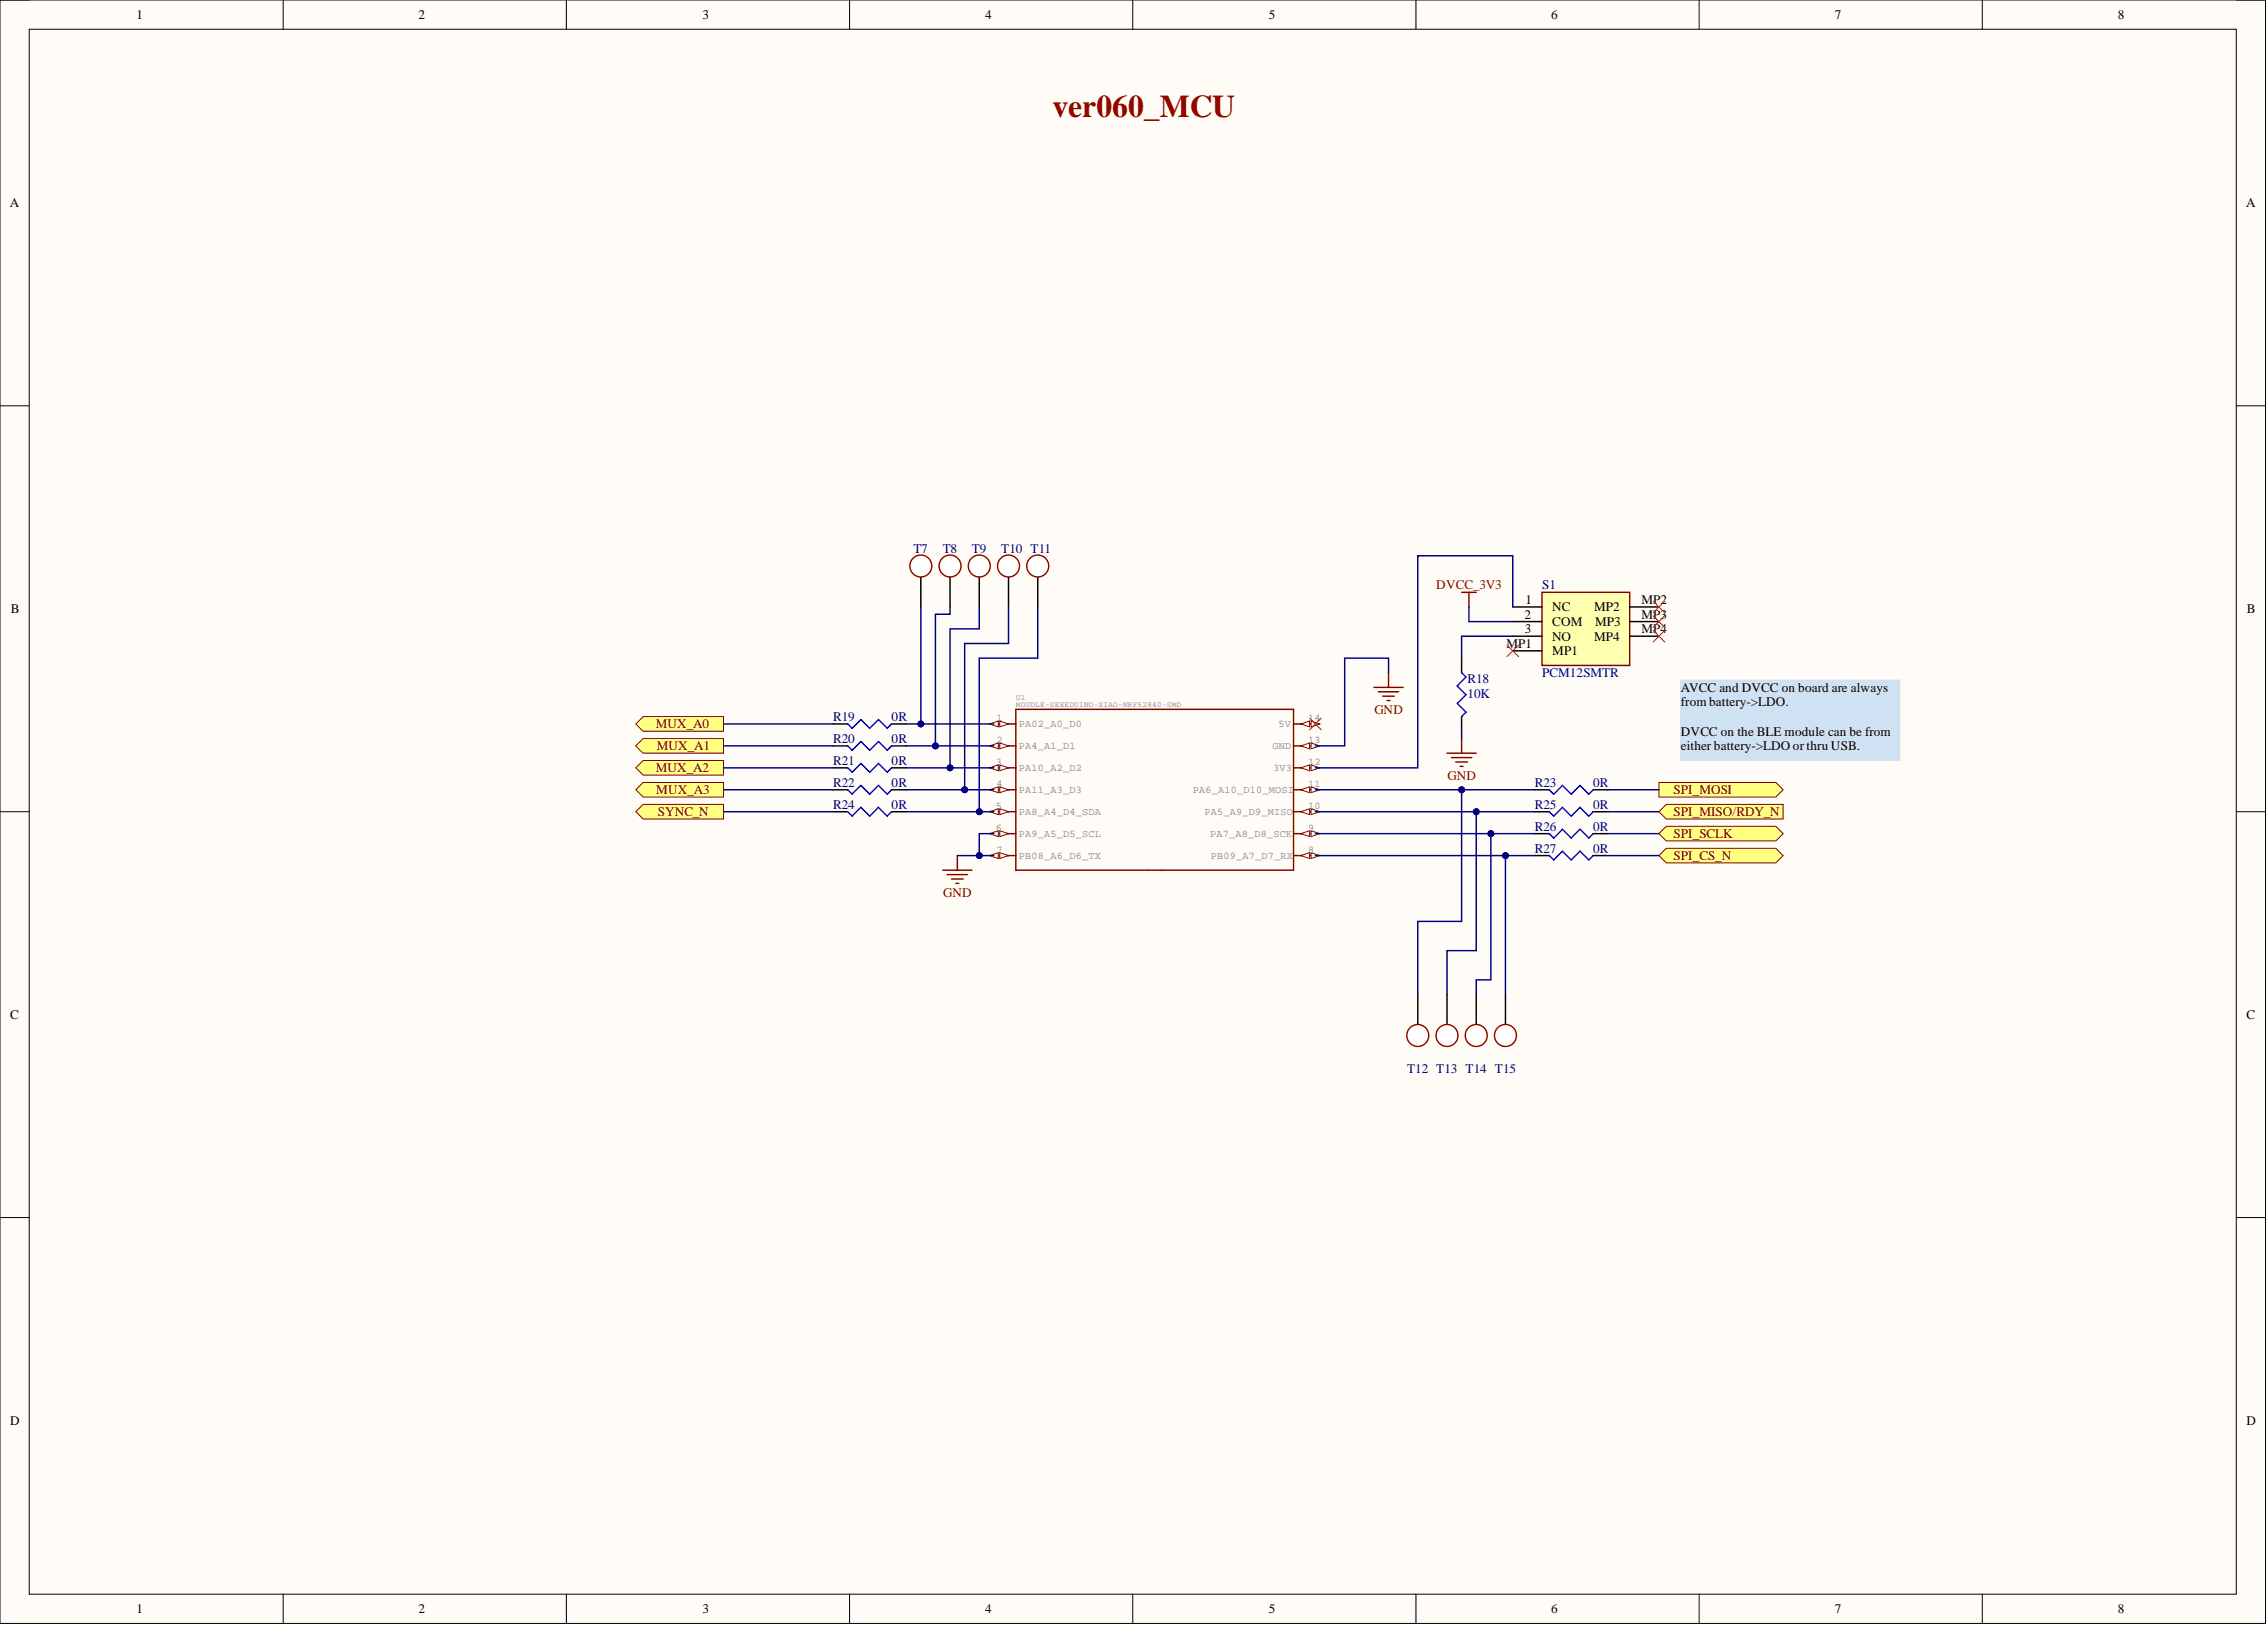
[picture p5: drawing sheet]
<svg xmlns="http://www.w3.org/2000/svg" width="393mm" height="282mm" viewBox="0 0 393 282" stroke-linecap="round" stroke-linejoin="round" font-family="sans-serif">
<defs><g id="words">
<text font-size="5.5" fill="#980000" x="182.6" y="20.4">ver060_MCU</text>
<g font-size="2.3">
<text x="23.7" y="3.3">1</text>
<text x="72.6" y="3.3">2</text>
<text x="121.9" y="3.3">3</text>
<text x="170.9" y="3.3">4</text>
<text x="220.1" y="3.3">5</text>
<text x="269.2" y="3.3">6</text>
<text x="318.4" y="3.3">7</text>
<text x="367.5" y="3.3">8</text>
<text x="1.7" y="35.9">A</text>
<text x="389.7" y="35.9">A</text>
<text x="1.9" y="106.4">B</text>
<text x="264.5" y="107.3">2</text>
<text x="264.7" y="104.8">1</text>
<text x="269.3" y="106">NC</text>
<text x="276.6" y="106">MP2</text>
<text x="284.8" y="104.8">MP2</text>
<text x="284.8" y="107.3">MP3</text>
<text x="389.9" y="106.4">B</text>
<text x="261.4" y="112.4">MP1</text>
<text x="264.6" y="109.8">3</text>
<text x="269.3" y="108.6">COM</text>
<text x="269.3" y="111.1">NO</text>
<text x="269.3" y="113.7">MP1</text>
<text x="276.6" y="111.1">MP4</text>
<text x="276.8" y="108.6">MP3</text>
<text x="284.8" y="109.8">MP4</text>
<text x="291.6" y="120">AVCC and DVCC on board are always</text>
<text x="291.6" y="122.5">from battery-&gt;LDO.</text>
<text x="291.6" y="127.6">DVCC on the BLE module can be from</text>
<text x="291.6" y="130.1">either battery-&gt;LDO or thru USB.</text>
<text x="1.8" y="176.7">C</text>
<text x="389.8" y="176.7">C</text>
<text x="1.8" y="247.2">D</text>
<text x="389.8" y="247.2">D</text>
<text x="23.7" y="279.8">1</text>
<text x="72.6" y="279.8">2</text>
<text x="121.9" y="279.8">3</text>
<text x="170.9" y="279.8">4</text>
<text x="220.1" y="279.8">5</text>
<text x="269.2" y="279.8">6</text>
<text x="318.4" y="279.8">7</text>
<text x="367.5" y="279.8">8</text>
</g>
<g font-size="2.3" fill="#000080">
<text x="158.5" y="95.9">T7</text>
<text x="163.6" y="95.9">T8</text>
<text x="168.6" y="95.9">T9</text>
<text x="173.7" y="95.9">T10 T11</text>
<text x="267.6" y="102.2">S1</text>
<text x="254.6" y="118.5">R18</text>
<text x="267.6" y="117.5">PCM12SMTR</text>
<text x="144.6" y="125.1">R19</text>
<text x="154.7" y="125.1">0R</text>
<text x="254.6" y="121">10K</text>
<text x="144.6" y="128.9">R20</text>
<text x="154.7" y="128.9">0R</text>
<text x="144.6" y="132.7">R21</text>
<text x="144.6" y="136.5">R22</text>
<text x="154.7" y="132.7">0R</text>
<text x="154.7" y="136.5">0R</text>
<text x="266.3" y="136.5">R23</text>
<text x="276.4" y="136.5">0R</text>
<text x="144.6" y="140.3">R24</text>
<text x="154.7" y="140.3">0R</text>
<text x="266.3" y="140.3">R25</text>
<text x="276.4" y="140.3">0R</text>
<text x="266.3" y="144.1">R26</text>
<text x="266.3" y="147.9">R27</text>
<text x="276.4" y="144.1">0R</text>
<text x="276.4" y="147.9">0R</text>
<text x="244.1" y="186.1">T12 T13 T14 T15</text>
</g>
<g font-size="2.3" fill="#800000">
<text x="249.2" y="102.2">DVCC_3V3</text>
<text x="238.5" y="123.8">GND</text>
<text x="113.8" y="126.3">MUX_A0</text>
<text x="114" y="130.1">MUX_A1</text>
<text x="113.8" y="133.9">MUX_A2</text>
<text x="113.9" y="137.8">MUX_A3</text>
<text x="251.2" y="135.2">GND</text>
<text x="290.4" y="137.8">SPI_MOSI</text>
<text x="114.1" y="141.6">SYNC_N</text>
<text x="290.4" y="141.6">SPI_MISO/RDY_N</text>
<text x="290.4" y="145.4">SPI_SCLK</text>
<text x="290.4" y="149.2">SPI_CS_N</text>
<text x="163.7" y="155.5">GND</text>
</g>
<g font-size="1.8" fill="#808080">
<text x="172.9" y="125.1">1</text>
<text x="227" y="125.1">14</text>
<text x="172.9" y="128.9">2</text>
<text x="176.8" y="126.1">PA02_A0_D0</text>
<text x="176.8" y="129.9">PA4_A1_D1</text>
<text x="220.8" y="129.9">GND</text>
<text x="221.8" y="126.1">5V</text>
<text x="227" y="128.9">13</text>
<text x="172.8" y="132.7">3</text>
<text x="172.9" y="136.5">4</text>
<text x="176.8" y="133.7">PA10_A2_D2</text>
<text x="176.8" y="137.5">PA11_A3_D3</text>
<text x="206.9" y="137.5">PA6_A10_D10_MOSI</text>
<text x="220.9" y="133.7">3V3</text>
<text x="227" y="136.5">11</text>
<text x="227" y="132.7">12</text>
<text x="172.8" y="140.3">5</text>
<text x="176.8" y="141.3">PA8_A4_D4_SDA</text>
<text x="209" y="141.3">PA5_A9_D9_MISO</text>
<text x="227" y="140.3">10</text>
<text x="172.8" y="144.1">6</text>
<text x="172.9" y="147.9">7</text>
<text x="176.8" y="145.1">PA9_A5_D5_SCL</text>
<text x="176.8" y="148.9">PB08_A6_D6_TX</text>
<text x="210" y="145.1">PA7_A8_D8_SCK</text>
<text x="210.1" y="148.9">PB09_A7_D7_RX</text>
<text x="227" y="147.9">8</text>
<text x="227" y="144.1">9</text>
</g>
<g font-size="1.4" fill="#808080">
<text x="176.3" y="121.3">U1</text>
<text x="176.3" y="122.6">MOUDLE-SEEEDUINO-XIAO-NRF52840-SMD</text>
</g>
</g></defs>
<path d="M0 0h393.1v281.6h-393.1z" fill-rule="evenodd" fill="#fffcf8"/>
<path d="M0 0h393.1v281.6h-393.1z" fill="none" stroke="#000" stroke-width=".17"/>
<path d="M5.1 5.1h382.9v271.4h-382.9z" fill-rule="evenodd" fill="#fffcf8"/>
<g fill="none" stroke="#000" stroke-width=".17">
<path d="M0 0h5.1M49.1 0v5.1M98.3 0v5.1M147.4 0v5.1M196.5 0v5.1M245.7 0v5.1M294.8 0v5.1M344 0v5.1M388 0h5.1v5.1M5.1 5.1h382.9v271.4h-382.9zM0 70.4h5.1M388 70.4h5.1"/>
<path d="M0 140.8h5.1M388 140.8h5.1M0 211.2h5.1M388 211.2h5.1M49.1 276.5v5.1M98.3 276.5v5.1M147.4 276.5v5.1M196.5 276.5v5.1M245.7 276.5v5.1M294.8 276.5v5.1M344 276.5v5.1M393.1 276.5v5.1"/>
</g>
<g fill="none" stroke="#800000" stroke-width=".25">
<path d="M172.5 125.6h3.8M175 129.4h1.3M175 133.2h1.3M175 137h1.3M176.3 123h48.1v27.9h-48.1zM224.4 125.6h1.3M224.4 129.4h1.3M224.4 133.2h1.3M224.4 137h1.3M175 140.8h1.3M175 144.6h1.3M175 148.4h1.3"/>
<path d="M224.4 140.8h1.3M224.4 144.6h1.3M224.4 148.4h1.3"/>
</g>
<path d="M173.5 125.1l1.5 .5-1.5 .5z" fill="#f8fcff"/>
<path d="M173.5 125.1l1.5 .5-1.5 .5z" fill="none" stroke="#800000" stroke-width=".17"/>
<path d="M171.7 125.6l1.5-.5v1z" fill="#f8fcff"/>
<path d="M171.7 125.6l1.5-.5v1z" fill="none" stroke="#800000" stroke-width=".17"/>
<path d="M172.5 129.4h2.5" fill="none" stroke="#800000" stroke-width=".25"/>
<path d="M173.5 128.9l1.5 .5-1.5 .5z" fill="#f8fcff"/>
<path d="M173.5 128.9l1.5 .5-1.5 .5z" fill="none" stroke="#800000" stroke-width=".17"/>
<path d="M171.7 129.4l1.5-.5v1z" fill="#f8fcff"/>
<path d="M171.7 129.4l1.5-.5v1z" fill="none" stroke="#800000" stroke-width=".17"/>
<path d="M172.5 133.2h2.5" fill="none" stroke="#800000" stroke-width=".25"/>
<path d="M173.5 132.7l1.5 .5-1.5 .5z" fill="#f8fcff"/>
<path d="M173.5 132.7l1.5 .5-1.5 .5z" fill="none" stroke="#800000" stroke-width=".17"/>
<path d="M171.7 133.2l1.5-.5v1z" fill="#f8fcff"/>
<path d="M171.7 133.2l1.5-.5v1z" fill="none" stroke="#800000" stroke-width=".17"/>
<path d="M172.5 137h2.5" fill="none" stroke="#800000" stroke-width=".25"/>
<path d="M173.5 136.5l1.5 .5-1.5 .5z" fill="#f8fcff"/>
<path d="M173.5 136.5l1.5 .5-1.5 .5z" fill="none" stroke="#800000" stroke-width=".17"/>
<path d="M171.7 137l1.5-.5v1z" fill="#f8fcff"/>
<path d="M171.7 137l1.5-.5v1z" fill="none" stroke="#800000" stroke-width=".17"/>
<path d="M172.5 140.8h2.5" fill="none" stroke="#800000" stroke-width=".25"/>
<path d="M173.5 140.3l1.5 .5-1.5 .5z" fill="#f8fcff"/>
<path d="M173.5 140.3l1.5 .5-1.5 .5z" fill="none" stroke="#800000" stroke-width=".17"/>
<path d="M171.7 140.8l1.5-.5v1z" fill="#f8fcff"/>
<path d="M171.7 140.8l1.5-.5v1z" fill="none" stroke="#800000" stroke-width=".17"/>
<path d="M172.5 144.6h2.5" fill="none" stroke="#800000" stroke-width=".25"/>
<path d="M173.5 144.1l1.5 .5-1.5 .5z" fill="#f8fcff"/>
<path d="M173.5 144.1l1.5 .5-1.5 .5z" fill="none" stroke="#800000" stroke-width=".17"/>
<path d="M171.7 144.6l1.5-.5v1z" fill="#f8fcff"/>
<path d="M171.7 144.6l1.5-.5v1z" fill="none" stroke="#800000" stroke-width=".17"/>
<path d="M172.5 148.4h2.5" fill="none" stroke="#800000" stroke-width=".25"/>
<path d="M173.5 147.9l1.5 .5-1.5 .5z" fill="#f8fcff"/>
<path d="M173.5 147.9l1.5 .5-1.5 .5z" fill="none" stroke="#800000" stroke-width=".17"/>
<path d="M171.7 148.4l1.5-.5v1z" fill="#f8fcff"/>
<path d="M171.7 148.4l1.5-.5v1z" fill="none" stroke="#800000" stroke-width=".17"/>
<path d="M225.7 148.4h2.5" fill="none" stroke="#800000" stroke-width=".25"/>
<path d="M225.7 148.4l1.5-.5v1z" fill="#f8fcff"/>
<path d="M225.7 148.4l1.5-.5v1z" fill="none" stroke="#800000" stroke-width=".17"/>
<path d="M227.5 147.9l1.5 .5-1.5 .5z" fill="#f8fcff"/>
<path d="M227.5 147.9l1.5 .5-1.5 .5z" fill="none" stroke="#800000" stroke-width=".17"/>
<path d="M225.7 144.6h2.5" fill="none" stroke="#800000" stroke-width=".25"/>
<path d="M225.7 144.6l1.5-.5v1z" fill="#f8fcff"/>
<path d="M225.7 144.6l1.5-.5v1z" fill="none" stroke="#800000" stroke-width=".17"/>
<path d="M227.5 144.1l1.5 .5-1.5 .5z" fill="#f8fcff"/>
<path d="M227.5 144.1l1.5 .5-1.5 .5z" fill="none" stroke="#800000" stroke-width=".17"/>
<path d="M225.7 140.8h2.5" fill="none" stroke="#800000" stroke-width=".25"/>
<path d="M225.7 140.8l1.5-.5v1z" fill="#f8fcff"/>
<path d="M225.7 140.8l1.5-.5v1z" fill="none" stroke="#800000" stroke-width=".17"/>
<path d="M227.5 140.3l1.5 .5-1.5 .5z" fill="#f8fcff"/>
<path d="M227.5 140.3l1.5 .5-1.5 .5z" fill="none" stroke="#800000" stroke-width=".17"/>
<path d="M225.7 137h2.5" fill="none" stroke="#800000" stroke-width=".25"/>
<path d="M225.7 137l1.5-.5v1z" fill="#f8fcff"/>
<path d="M225.7 137l1.5-.5v1z" fill="none" stroke="#800000" stroke-width=".17"/>
<path d="M227.5 136.5l1.5 .5-1.5 .5z" fill="#f8fcff"/>
<path d="M227.5 136.5l1.5 .5-1.5 .5z" fill="none" stroke="#800000" stroke-width=".17"/>
<path d="M225.7 133.2h2.5" fill="none" stroke="#800000" stroke-width=".25"/>
<path d="M225.7 133.2l1.5-.5v1z" fill="#f8fcff"/>
<path d="M225.7 133.2l1.5-.5v1z" fill="none" stroke="#800000" stroke-width=".17"/>
<path d="M227.5 132.7l1.5 .5-1.5 .5z" fill="#f8fcff"/>
<path d="M227.5 132.7l1.5 .5-1.5 .5z" fill="none" stroke="#800000" stroke-width=".17"/>
<path d="M225.7 129.4h2.5" fill="none" stroke="#800000" stroke-width=".25"/>
<path d="M225.7 129.4l1.5-.5v1z" fill="#f8fcff"/>
<path d="M225.7 129.4l1.5-.5v1z" fill="none" stroke="#800000" stroke-width=".17"/>
<path d="M227.5 128.9l1.5 .5-1.5 .5z" fill="#f8fcff"/>
<path d="M227.5 128.9l1.5 .5-1.5 .5z" fill="none" stroke="#800000" stroke-width=".17"/>
<path d="M225.7 125.6h2.5" fill="none" stroke="#800000" stroke-width=".25"/>
<path d="M225.7 125.6l1.5-.5v1z" fill="#f8fcff"/>
<path d="M225.7 125.6l1.5-.5v1z" fill="none" stroke="#800000" stroke-width=".17"/>
<path d="M227.5 125.1l1.5 .5-1.5 .5z" fill="#f8fcff"/>
<path d="M227.5 125.1l1.5 .5-1.5 .5z" fill="none" stroke="#800000" stroke-width=".17"/>
<path d="M287.8 135.7h20.3l1.3 1.3-1.3 1.3h-20.3z" fill-rule="evenodd" fill="#ffff80"/>
<path d="M287.8 135.7h20.3l1.3 1.3-1.3 1.3h-20.3z" fill="none" stroke="#800000" stroke-width=".17"/>
<path d="M289.1 143.3h19l1.3 1.3-1.3 1.3h-19l-1.3-1.3z" fill-rule="evenodd" fill="#ffff80"/>
<path d="M289.1 143.3h19l1.3 1.3-1.3 1.3h-19l-1.3-1.3z" fill="none" stroke="#800000" stroke-width=".17"/>
<path d="M289.1 147.1h19l1.3 1.3-1.3 1.3h-19l-1.3-1.3z" fill-rule="evenodd" fill="#ffff80"/>
<path d="M289.1 147.1h19l1.3 1.3-1.3 1.3h-19l-1.3-1.3z" fill="none" stroke="#800000" stroke-width=".17"/>
<path d="M289.1 139.5h20.3v2.6h-20.3l-1.3-1.3z" fill-rule="evenodd" fill="#ffff80"/>
<path d="M289.1 139.5h20.3v2.6h-20.3l-1.3-1.3z" fill="none" stroke="#800000" stroke-width=".17"/>
<path d="M111.6 139.5h13.9v2.6h-13.9l-1.3-1.3z" fill-rule="evenodd" fill="#ffff80"/>
<path d="M111.6 139.5h13.9v2.6h-13.9l-1.3-1.3z" fill="none" stroke="#800000" stroke-width=".17"/>
<path d="M266.3 137h2.5M276.4 137h2.6M266.3 140.8h2.5M266.3 144.6h2.5M266.3 148.4h2.5M276.4 140.8h2.6M276.4 144.6h2.6M276.4 148.4h2.6" fill="none" stroke="#000" stroke-width=".25"/>
<path d="M268.8 137l.8 .8 1.5-1.6 1.5 1.6 1.5-1.6 1.6 1.6 .7-.8M268.8 140.8l.8 .8 1.5-1.6 1.5 1.6 1.5-1.6 1.6 1.6 .7-.8M268.8 144.6l.8 .8 1.5-1.6 1.5 1.6 1.5-1.6 1.6 1.6 .7-.8M268.8 148.4l.8 .8 1.5-1.6 1.5 1.6 1.5-1.6 1.6 1.6 .7-.8" fill="none" stroke="#00f" stroke-width=".25"/>
<path d="M111.6 124.3h13.9v2.5h-13.9l-1.3-1.2z" fill-rule="evenodd" fill="#ffff80"/>
<path d="M111.6 124.3h13.9v2.5h-13.9l-1.3-1.2z" fill="none" stroke="#800000" stroke-width=".17"/>
<path d="M111.6 128.1h13.9v2.6h-13.9l-1.3-1.3z" fill-rule="evenodd" fill="#ffff80"/>
<path d="M111.6 128.1h13.9v2.6h-13.9l-1.3-1.3z" fill="none" stroke="#800000" stroke-width=".17"/>
<path d="M111.6 131.9h13.9v2.6h-13.9l-1.3-1.3z" fill-rule="evenodd" fill="#ffff80"/>
<path d="M111.6 131.9h13.9v2.6h-13.9l-1.3-1.3z" fill="none" stroke="#800000" stroke-width=".17"/>
<path d="M111.6 135.7h13.9v2.6h-13.9l-1.3-1.3z" fill-rule="evenodd" fill="#ffff80"/>
<path d="M111.6 135.7h13.9v2.6h-13.9l-1.3-1.3z" fill="none" stroke="#800000" stroke-width=".17"/>
<path d="M238.4 119.2h5.1M239.1 120h3.6M240.9 116.7v2.5M239.9 120.8h2M240.7 121.5h.5M163.6 150.9h5M164.3 151.7h3.6M165.1 152.5h2M165.9 153.2h.5M166.1 148.4v2.5" fill="none" stroke="#800000" stroke-width=".25"/>
<path d="M227.2 124.6l2.1 2M229.3 124.6l-2.1 2" fill="none" stroke="#f00" stroke-width=".17"/>
<path d="M144.6 125.6h2.5M144.6 129.4h2.5M144.6 133.2h2.5M144.6 137h2.5M154.7 125.6h2.5M154.7 129.4h2.5M154.7 133.2h2.5M154.7 137h2.5M144.6 140.8h2.5M154.7 140.8h2.5" fill="none" stroke="#000" stroke-width=".25"/>
<path d="M147.1 125.6l.8 .7 1.5-1.5 1.5 1.5 1.5-1.5 1.5 1.5 .8-.7M147.1 129.4l.8 .7 1.5-1.5 1.5 1.5 1.5-1.5 1.5 1.5 .8-.7M147.1 133.2l.8 .7 1.5-1.5 1.5 1.5 1.5-1.5 1.5 1.5 .8-.7M147.1 137l.8 .8 1.5-1.6 1.5 1.6 1.5-1.6 1.5 1.6 .8-.8M147.1 140.8l.8 .8 1.5-1.6 1.5 1.6 1.5-1.6 1.5 1.6 .8-.8" fill="none" stroke="#00f" stroke-width=".25"/>
<path d="M291.6 118h38.1v13.9h-38.1z" fill-rule="evenodd" fill="#cfe2f3"/>
<path d="M291.6 118h38.1v13.9h-38.1z" fill="none" stroke="#cfe2f3" stroke-width=".17"/>
<circle cx="159.8" cy="98.2" r="1.9" fill="#fff"/>
<circle cx="159.8" cy="98.2" r="1.9" fill="none" stroke="#980000" stroke-width=".25"/>
<path d="M159.8 100.2v5.1" fill="none" stroke="#000" stroke-width=".25"/>
<circle cx="164.8" cy="98.2" r="1.9" fill="#fff"/>
<circle cx="164.8" cy="98.2" r="1.9" fill="none" stroke="#980000" stroke-width=".25"/>
<path d="M164.8 100.2v5.1" fill="none" stroke="#000" stroke-width=".25"/>
<circle cx="169.9" cy="98.2" r="1.9" fill="#fff"/>
<circle cx="169.9" cy="98.2" r="1.9" fill="none" stroke="#980000" stroke-width=".25"/>
<path d="M169.9 100.2v5.1" fill="none" stroke="#000" stroke-width=".25"/>
<circle cx="175" cy="98.2" r="1.9" fill="#fff"/>
<circle cx="175" cy="98.2" r="1.9" fill="none" stroke="#980000" stroke-width=".25"/>
<path d="M175 100.2v5.1" fill="none" stroke="#000" stroke-width=".25"/>
<circle cx="180.1" cy="98.2" r="1.9" fill="#fff"/>
<circle cx="180.1" cy="98.2" r="1.9" fill="none" stroke="#980000" stroke-width=".25"/>
<path d="M180.1 100.2v5.1" fill="none" stroke="#000" stroke-width=".25"/>
<circle cx="261.2" cy="179.6" r="1.9" fill="#fff"/>
<circle cx="261.2" cy="179.6" r="1.9" fill="none" stroke="#980000" stroke-width=".25"/>
<path d="M261.2 172.5v5.1" fill="none" stroke="#000" stroke-width=".25"/>
<circle cx="256.1" cy="179.6" r="1.9" fill="#fff"/>
<circle cx="256.1" cy="179.6" r="1.9" fill="none" stroke="#980000" stroke-width=".25"/>
<path d="M256.1 172.5v5.1" fill="none" stroke="#000" stroke-width=".25"/>
<circle cx="251.1" cy="179.6" r="1.9" fill="#fff"/>
<circle cx="251.1" cy="179.6" r="1.9" fill="none" stroke="#980000" stroke-width=".25"/>
<path d="M251.1 172.5v5.1" fill="none" stroke="#000" stroke-width=".25"/>
<circle cx="246" cy="179.6" r="1.9" fill="#fff"/>
<circle cx="246" cy="179.6" r="1.9" fill="none" stroke="#980000" stroke-width=".25"/>
<path d="M246 172.5v5.1" fill="none" stroke="#000" stroke-width=".25"/>
<path d="M267.6 102.7h15.2v12.7h-15.2z" fill-rule="evenodd" fill="#ffffb0"/>
<path d="M253.6 102.7h2.5M254.9 102.7v2.6M267.6 102.7h15.2v12.7h-15.2z" fill="none" stroke="#800000" stroke-width=".25"/>
<path d="M262.5 105.3h5.1M262.5 107.8h5.1M262.5 110.4h5.1M262.5 112.9h5.1M282.8 105.3h5M282.8 107.8h5M282.8 110.4h5" fill="none" stroke="#000" stroke-width=".25"/>
<path d="M261.5 111.9l2 2M263.5 111.9l-2 2M286.8 109.3l2.1 2.1M286.8 106.8l2.1 2M286.8 104.3l2.1 2M288.9 109.3l-2.1 2.1M288.9 106.8l-2.1 2M288.9 104.3l-2.1 2" fill="none" stroke="#f00" stroke-width=".17"/>
<path d="M228.2 137h38.1" fill="none" stroke="#000080" stroke-width=".25"/>
<circle cx="253.6" cy="137" r=".51" fill="#000080"/>
<circle cx="253.6" cy="137" r=".51" fill="none" stroke="#000080" stroke-width=".17"/>
<path d="M228.2 140.8h38.1" fill="none" stroke="#000080" stroke-width=".25"/>
<circle cx="256.1" cy="140.8" r=".51" fill="#000080"/>
<circle cx="256.1" cy="140.8" r=".51" fill="none" stroke="#000080" stroke-width=".17"/>
<path d="M228.2 144.6h38.1" fill="none" stroke="#000080" stroke-width=".25"/>
<circle cx="258.7" cy="144.6" r=".51" fill="#000080"/>
<circle cx="258.7" cy="144.6" r=".51" fill="none" stroke="#000080" stroke-width=".17"/>
<path d="M228.2 148.4h38.1" fill="none" stroke="#000080" stroke-width=".25"/>
<circle cx="261.2" cy="148.4" r=".51" fill="#000080"/>
<circle cx="261.2" cy="148.4" r=".51" fill="none" stroke="#000080" stroke-width=".17"/>
<path d="M166.1 148.4h6.4" fill="none" stroke="#000080" stroke-width=".25"/>
<circle cx="169.9" cy="148.4" r=".51" fill="#000080"/>
<circle cx="169.9" cy="148.4" r=".51" fill="none" stroke="#000080" stroke-width=".17"/>
<path d="M172.5 144.6h-2.6v3.8" fill="none" stroke="#000080" stroke-width=".25"/>
<circle cx="169.9" cy="148.4" r=".51" fill="#000080"/>
<circle cx="169.9" cy="148.4" r=".51" fill="none" stroke="#000080" stroke-width=".17"/>
<path d="M240.9 116.7v-2.5h-7.6v15.2h-5.1M125.5 125.6h19.1M157.2 125.6h15.3" fill="none" stroke="#000080" stroke-width=".25"/>
<circle cx="159.8" cy="125.6" r=".51" fill="#000080"/>
<circle cx="159.8" cy="125.6" r=".51" fill="none" stroke="#000080" stroke-width=".17"/>
<path d="M125.5 129.4h19.1M157.2 129.4h15.3" fill="none" stroke="#000080" stroke-width=".25"/>
<circle cx="162.3" cy="129.4" r=".51" fill="#000080"/>
<circle cx="162.3" cy="129.4" r=".51" fill="none" stroke="#000080" stroke-width=".17"/>
<path d="M125.5 133.2h19.1M157.2 133.2h15.3" fill="none" stroke="#000080" stroke-width=".25"/>
<circle cx="164.8" cy="133.2" r=".51" fill="#000080"/>
<circle cx="164.8" cy="133.2" r=".51" fill="none" stroke="#000080" stroke-width=".17"/>
<path d="M125.5 137h19.1M157.2 137h15.3" fill="none" stroke="#000080" stroke-width=".25"/>
<circle cx="167.4" cy="137" r=".51" fill="#000080"/>
<circle cx="167.4" cy="137" r=".51" fill="none" stroke="#000080" stroke-width=".17"/>
<path d="M125.5 140.8h19.1M157.2 140.8h15.3" fill="none" stroke="#000080" stroke-width=".25"/>
<circle cx="169.9" cy="140.8" r=".51" fill="#000080"/>
<circle cx="169.9" cy="140.8" r=".51" fill="none" stroke="#000080" stroke-width=".17"/>
<path d="M159.8 105.3v20.3M279 137h8.8M279 148.4h8.8M279 144.6h8.8M279 140.8h8.8" fill="none" stroke="#000080" stroke-width=".25"/>
<circle cx="159.8" cy="125.6" r=".51" fill="#000080"/>
<circle cx="159.8" cy="125.6" r=".51" fill="none" stroke="#000080" stroke-width=".17"/>
<path d="M169.9 105.3v3.8h-5.1v24.1" fill="none" stroke="#000080" stroke-width=".25"/>
<circle cx="164.8" cy="133.2" r=".51" fill="#000080"/>
<circle cx="164.8" cy="133.2" r=".51" fill="none" stroke="#000080" stroke-width=".17"/>
<path d="M164.8 105.3v1.2h-2.5v22.9" fill="none" stroke="#000080" stroke-width=".25"/>
<circle cx="162.3" cy="129.4" r=".51" fill="#000080"/>
<circle cx="162.3" cy="129.4" r=".51" fill="none" stroke="#000080" stroke-width=".17"/>
<path d="M175 105.3v6.3h-7.6v25.4" fill="none" stroke="#000080" stroke-width=".25"/>
<circle cx="167.4" cy="137" r=".51" fill="#000080"/>
<circle cx="167.4" cy="137" r=".51" fill="none" stroke="#000080" stroke-width=".17"/>
<path d="M180.1 105.3v8.9h-10.2v26.6" fill="none" stroke="#000080" stroke-width=".25"/>
<circle cx="169.9" cy="140.8" r=".51" fill="#000080"/>
<circle cx="169.9" cy="140.8" r=".51" fill="none" stroke="#000080" stroke-width=".17"/>
<path d="M261.2 148.4v24.1" fill="none" stroke="#000080" stroke-width=".25"/>
<circle cx="261.2" cy="148.4" r=".51" fill="#000080"/>
<circle cx="261.2" cy="148.4" r=".51" fill="none" stroke="#000080" stroke-width=".17"/>
<path d="M258.7 144.6v25.4h-2.6v2.5" fill="none" stroke="#000080" stroke-width=".25"/>
<circle cx="258.7" cy="144.6" r=".51" fill="#000080"/>
<circle cx="258.7" cy="144.6" r=".51" fill="none" stroke="#000080" stroke-width=".17"/>
<path d="M256.1 140.8v24.1h-5v7.6" fill="none" stroke="#000080" stroke-width=".25"/>
<circle cx="256.1" cy="140.8" r=".51" fill="#000080"/>
<circle cx="256.1" cy="140.8" r=".51" fill="none" stroke="#000080" stroke-width=".17"/>
<path d="M253.6 137v22.8h-7.6v12.7" fill="none" stroke="#000080" stroke-width=".25"/>
<circle cx="253.6" cy="137" r=".51" fill="#000080"/>
<circle cx="253.6" cy="137" r=".51" fill="none" stroke="#000080" stroke-width=".17"/>
<path d="M254.9 105.3v2.5h7.6M262.5 105.3v-8.9h-16.5v36.8h-17.8M262.5 110.4h-8.9v3.8M253.6 126.8v1.3" fill="none" stroke="#000080" stroke-width=".25"/>
<path d="M253.6 114.2v2.5M253.6 124.3v2.5" fill="none" stroke="#000" stroke-width=".25"/>
<path d="M253.6 116.7l.8 .8-1.6 1.5 1.6 1.5-1.6 1.5 1.6 1.5-.8 .8" fill="none" stroke="#00f" stroke-width=".25"/>
<path d="M251.1 130.7h5M251.8 131.4h3.6M252.6 132.2h2M253.4 132.9h.5M253.6 128.1v2.6" fill="none" stroke="#800000" stroke-width=".25"/>
<use href="#words"/>
</svg>
